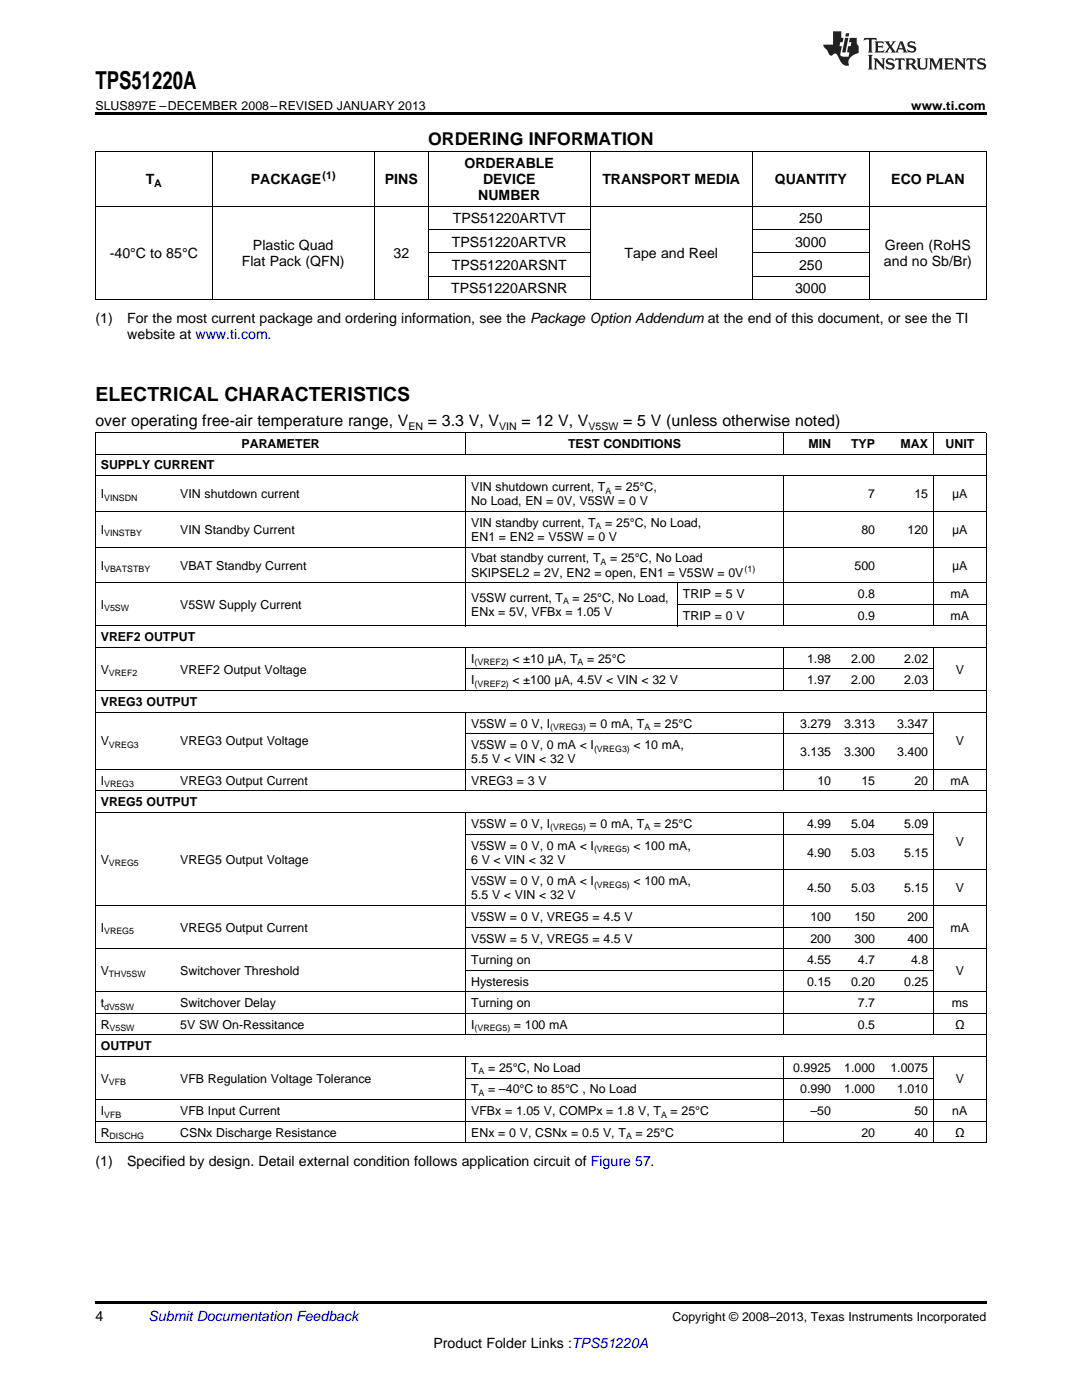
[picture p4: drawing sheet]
<svg xmlns="http://www.w3.org/2000/svg" width="216mm" height="279mm" viewBox="0 0 216 279" stroke-linecap="round" stroke-linejoin="round" font-family="sans-serif">
<defs><g id="words">
<text font-size="4.9" x="19" y="17.8">TPS51220A</text>
<text font-size="3.9" x="19" y="79.9">ELECTRICAL CHARACTERISTICS</text>
<text font-size="3.5" x="85.4" y="28.9">ORDERING INFORMATION</text>
<g font-size="3.2">
<text x="19" y="85.1">over operating free-air temperature range, V</text>
<text x="85.4" y="85.1">= 3.3 V, V</text>
<text x="104.1" y="85.1">= 12 V, V</text>
<text x="124.4" y="85.1">= 5 V (unless otherwise noted)</text>
</g>
<g font-size="2.8">
<text x="92.7" y="33.6">ORDERABLE</text>
<text x="29.1" y="36.8">T</text>
<text x="50" y="36.8">PACKAGE</text>
<text x="76.8" y="36.8">PINS</text>
<text x="95.4" y="39.9">NUMBER</text>
<text x="96.4" y="36.8">DEVICE</text>
<text x="120.2" y="36.8">TRANSPORT MEDIA</text>
<text x="154.6" y="36.8">QUANTITY</text>
<text x="177.8" y="36.8">ECO PLAN</text>
<text x="90.3" y="44.6">TPS51220ARTVT</text>
<text x="159.5" y="44.6">250</text>
<text x="21.9" y="51.6">-40°C to 85°C</text>
<text x="48.3" y="53.2">Flat Pack (QFN)</text>
<text x="50.5" y="50">Plastic Quad</text>
<text x="78.5" y="51.6">32</text>
<text x="90.2" y="49.2">TPS51220ARTVR</text>
<text x="90.2" y="53.9">TPS51220ARSNT</text>
<text x="124.6" y="51.6">Tape and Reel</text>
<text x="158.6" y="49.2">3000</text>
<text x="159.5" y="53.9">250</text>
<text x="176.4" y="53.2">and no Sb/Br)</text>
<text x="176.6" y="50">Green (RoHS</text>
<text x="90" y="58.6">TPS51220ARSNR</text>
<text x="158.6" y="58.6">3000</text>
<text x="19" y="64.4">(1)</text>
<text x="25.4" y="64.4">For the most current package and ordering information, see the Package Option Addendum at the end of this document, or see the TI</text>
<text x="25.4" y="67.6">website at www.ti.com.</text>
<text x="19" y="232.7">(1)</text>
<text x="25.4" y="232.7">Specified by design. Detail external condition follows application circuit of Figure 57.</text>
<text x="19" y="263.6">4</text>
<text x="86.5" y="269">Product Folder Links :TPS51220A</text>
</g>
<text font-size="2.8" fill="#0000c8" x="29.6" y="263.6">Submit Documentation Feedback</text>
<g font-size="2.5">
<text x="19" y="21.9">SLUS897E –DECEMBER 2008–REVISED JANUARY 2013</text>
<text x="181.8" y="21.9">www.ti.com</text>
<text x="48.2" y="89.4">PARAMETER</text>
<text x="113.3" y="89.4">TEST CONDITIONS</text>
<text x="161.3" y="89.4">MIN</text>
<text x="169.8" y="89.4">TYP</text>
<text x="179.7" y="89.4">MAX</text>
<text x="188.7" y="89.4">UNIT</text>
<text x="20.1" y="93.7">SUPPLY CURRENT</text>
<text x="20.1" y="99.4">I</text>
<text x="35.9" y="99.4">VIN shutdown current</text>
<text x="94" y="98">VIN shutdown current, T</text>
<text x="94" y="100.8">No Load, EN = 0V, V5SW = 0 V</text>
<text x="122.7" y="98">= 25°C,</text>
<text x="173.2" y="99.4">7</text>
<text x="182.5" y="99.4">15</text>
<text x="190" y="99.4">μA</text>
<text x="20.1" y="106.5">I</text>
<text x="35.9" y="106.5">VIN Standby Current</text>
<text x="94" y="105.1">VIN standby current, T</text>
<text x="94" y="107.9">EN1 = EN2 = V5SW = 0 V</text>
<text x="120.8" y="105.1">= 25°C, No Load,</text>
<text x="171.9" y="106.5">80</text>
<text x="181.1" y="106.5">120</text>
<text x="190" y="106.5">μA</text>
<text x="20.1" y="113.7">I</text>
<text x="35.9" y="113.7">VBAT Standby Current</text>
<text x="94" y="112.3">Vbat standby current, T</text>
<text x="121.7" y="112.3">= 25°C, No Load</text>
<text x="170.5" y="113.7">500</text>
<text x="190" y="113.7">μA</text>
<text x="94" y="115.1">SKIPSEL2 = 2V, EN2 = open, EN1 = V5SW = 0V</text>
<text x="136.3" y="119.4">TRIP = 5 V</text>
<text x="171.2" y="119.4">0.8</text>
<text x="189.7" y="119.4">mA</text>
<text x="20.1" y="121.5">I</text>
<text x="35.9" y="121.5">V5SW Supply Current</text>
<text x="94" y="120.1">V5SW current, T</text>
<text x="94" y="122.9">ENx = 5V, VFBx = 1.05 V</text>
<text x="114.3" y="120.1">= 25°C, No Load,</text>
<text x="136.3" y="123.7">TRIP = 0 V</text>
<text x="171.2" y="123.7">0.9</text>
<text x="189.7" y="123.7">mA</text>
<text x="20.1" y="128">VREF2 OUTPUT</text>
<text x="20.1" y="134.4">V</text>
<text x="35.9" y="134.4">VREF2 Output Voltage</text>
<text x="94" y="132.3">I</text>
<text x="94" y="136.6">I</text>
<text x="102.3" y="132.3">&lt; ±10 μA, T</text>
<text x="102.3" y="136.6">&lt; ±100 μA, 4.5V &lt; VIN &lt; 32 V</text>
<text x="117.2" y="132.3">= 25°C</text>
<text x="161" y="132.3">1.98</text>
<text x="161" y="136.6">1.97</text>
<text x="169.8" y="132.3">2.00</text>
<text x="169.8" y="136.6">2.00</text>
<text x="180.4" y="132.3">2.02</text>
<text x="180.4" y="136.6">2.03</text>
<text x="190.7" y="134.4">V</text>
<text x="20.1" y="140.9">VREG3 OUTPUT</text>
<text x="20.1" y="148.8">V</text>
<text x="35.9" y="148.8">VREG3 Output Voltage</text>
<text x="94" y="145.2">V5SW = 0 V, I</text>
<text x="94" y="149.5">V5SW = 0 V, 0 mA &lt; I</text>
<text x="117.7" y="145.2">= 0 mA, T</text>
<text x="126.4" y="149.5">&lt; 10 mA,</text>
<text x="130.5" y="145.2">= 25°C</text>
<text x="159.7" y="145.2">3.279</text>
<text x="168.5" y="145.2">3.313</text>
<text x="179" y="145.2">3.347</text>
<text x="190.7" y="148.8">V</text>
<text x="94" y="152.3">5.5 V &lt; VIN &lt; 32 V</text>
<text x="159.7" y="150.9">3.135</text>
<text x="168.5" y="150.9">3.300</text>
<text x="179" y="150.9">3.400</text>
<text x="20.1" y="156.6">I</text>
<text x="20.1" y="160.9">VREG5 OUTPUT</text>
<text x="35.9" y="156.6">VREG3 Output Current</text>
<text x="94" y="156.6">VREG3 = 3 V</text>
<text x="163.1" y="156.6">10</text>
<text x="171.9" y="156.6">15</text>
<text x="182.5" y="156.6">20</text>
<text x="189.7" y="156.6">mA</text>
<text x="94" y="165.2">V5SW = 0 V, I</text>
<text x="117.7" y="165.2">= 0 mA, T</text>
<text x="130.5" y="165.2">= 25°C</text>
<text x="161" y="165.2">4.99</text>
<text x="169.8" y="165.2">5.04</text>
<text x="180.4" y="165.2">5.09</text>
<text x="20.1" y="172.4">V</text>
<text x="35.9" y="172.4">VREG5 Output Voltage</text>
<text x="94" y="169.5">V5SW = 0 V, 0 mA &lt; I</text>
<text x="94" y="172.4">6 V &lt; VIN &lt; 32 V</text>
<text x="126.4" y="169.5">&lt; 100 mA,</text>
<text x="161" y="171">4.90</text>
<text x="169.8" y="171">5.03</text>
<text x="180.4" y="171">5.15</text>
<text x="190.7" y="168.8">V</text>
<text x="94" y="176.7">V5SW = 0 V, 0 mA &lt; I</text>
<text x="94" y="179.5">5.5 V &lt; VIN &lt; 32 V</text>
<text x="126.4" y="176.7">&lt; 100 mA,</text>
<text x="161" y="178.1">4.50</text>
<text x="169.8" y="178.1">5.03</text>
<text x="180.4" y="178.1">5.15</text>
<text x="190.7" y="178.1">V</text>
<text x="20.1" y="185.9">I</text>
<text x="35.9" y="185.9">VREG5 Output Current</text>
<text x="94" y="183.8">V5SW = 0 V, VREG5 = 4.5 V</text>
<text x="161.7" y="183.8">100</text>
<text x="170.5" y="183.8">150</text>
<text x="181.1" y="183.8">200</text>
<text x="189.7" y="185.9">mA</text>
<text x="94" y="188.1">V5SW = 5 V, VREG5 = 4.5 V</text>
<text x="161.7" y="188.1">200</text>
<text x="170.5" y="188.1">300</text>
<text x="181.1" y="188.1">400</text>
<text x="20.1" y="194.6">V</text>
<text x="35.9" y="194.6">Switchover Threshold</text>
<text x="94" y="192.4">Turning on</text>
<text x="94" y="196.7">Hysteresis</text>
<text x="161" y="192.4">4.55</text>
<text x="161" y="196.7">0.15</text>
<text x="169.8" y="196.7">0.20</text>
<text x="171.2" y="192.4">4.7</text>
<text x="180.4" y="196.7">0.25</text>
<text x="181.8" y="192.4">4.8</text>
<text x="190.7" y="194.6">V</text>
<text x="20.1" y="201">t</text>
<text x="35.9" y="201">Switchover Delay</text>
<text x="94" y="201">Turning on</text>
<text x="171.2" y="201">7.7</text>
<text x="189.9" y="201">ms</text>
<text x="20.1" y="205.3">R</text>
<text x="20.1" y="209.6">OUTPUT</text>
<text x="35.9" y="205.3">5V SW On-Ressitance</text>
<text x="94" y="205.3">I</text>
<text x="102.6" y="205.3">= 100 mA</text>
<text x="171.2" y="205.3">0.5</text>
<text x="190.6" y="205.3">Ω</text>
<text x="94" y="213.9">T</text>
<text x="97.4" y="213.9">= 25°C, No Load</text>
<text x="158.3" y="213.9">0.9925</text>
<text x="168.5" y="213.9">1.000</text>
<text x="177.7" y="213.9">1.0075</text>
<text x="20.1" y="216.1">V</text>
<text x="35.9" y="216.1">VFB Regulation Voltage Tolerance</text>
<text x="94" y="218.2">T</text>
<text x="97.4" y="218.2">= –40°C to 85°C , No Load</text>
<text x="159.7" y="218.2">0.990</text>
<text x="168.5" y="218.2">1.000</text>
<text x="179" y="218.2">1.010</text>
<text x="190.7" y="216.1">V</text>
<text x="20.1" y="222.5">I</text>
<text x="20.1" y="226.8">R</text>
<text x="35.9" y="222.5">VFB Input Current</text>
<text x="35.9" y="226.8">CSNx Discharge Resistance</text>
<text x="94" y="222.5">VFBx = 1.05 V, COMPx = 1.8 V, T</text>
<text x="94" y="226.8">ENx = 0 V, CSNx = 0.5 V, T</text>
<text x="126.8" y="226.8">= 25°C</text>
<text x="133.8" y="222.5">= 25°C</text>
<text x="161.7" y="222.5">–50</text>
<text x="171.9" y="226.8">20</text>
<text x="182.5" y="222.5">50</text>
<text x="182.5" y="226.8">40</text>
<text x="190" y="222.5">nA</text>
<text x="190.6" y="226.8">Ω</text>
<text x="134.2" y="263.6">Copyright © 2008–2013, Texas Instruments Incorporated</text>
</g>
<g font-size="2.1">
<text x="64.4" y="35.6">(1)</text>
<text x="30.8" y="37.3">A</text>
<text x="81.5" y="85.7">EN</text>
<text x="99.6" y="85.7">VIN</text>
<text x="117.4" y="85.7">V5SW</text>
</g>
<g font-size="1.8">
<text x="20.8" y="99.9">VINSDN</text>
<text x="120.8" y="98.5">A</text>
<text x="20.8" y="107">VINSTBY</text>
<text x="118.9" y="105.6">A</text>
<text x="119.8" y="112.7">A</text>
<text x="20.8" y="114.2">VBATSTBY</text>
<text x="148.6" y="114.1">(1)</text>
<text x="20.8" y="122">V5SW</text>
<text x="112.4" y="120.6">A</text>
<text x="21.7" y="134.9">VREF2</text>
<text x="94.7" y="132.8">(VREF2)</text>
<text x="94.7" y="137.1">(VREF2)</text>
<text x="115.3" y="132.8">A</text>
<text x="21.7" y="149.3">VREG3</text>
<text x="109.8" y="145.7">(VREG3)</text>
<text x="128.6" y="145.7">A</text>
<text x="118.5" y="150">(VREG3)</text>
<text x="20.8" y="157.1">VREG3</text>
<text x="109.8" y="165.7">(VREG5)</text>
<text x="128.6" y="165.7">A</text>
<text x="21.7" y="172.9">VREG5</text>
<text x="118.5" y="170">(VREG5)</text>
<text x="118.5" y="177.2">(VREG5)</text>
<text x="20.8" y="186.4">VREG5</text>
<text x="21.7" y="195.1">THV5SW</text>
<text x="20.8" y="201.5">dV5SW</text>
<text x="21.9" y="205.8">V5SW</text>
<text x="94.7" y="205.8">(VREG5)</text>
<text x="95.5" y="214.4">A</text>
<text x="21.7" y="216.6">VFB</text>
<text x="95.5" y="218.7">A</text>
<text x="20.8" y="223">VFB</text>
<text x="21.9" y="227.3">DISCHG</text>
<text x="124.9" y="227.3">A</text>
<text x="131.9" y="223">A</text>
</g>
</g></defs>
<path d="M19 22.5h177.8v.5h-177.8zM19 259.7h177.8v.5h-177.8z" fill="#000"/>
<g fill="none" stroke="#000" stroke-width=".2">
<path d="M19 30.1h177.8M19.1 30.2v29.6M42.3 30.2v29.6M74.7 30.2v29.6M85.4 30.2v29.6M117.7 30.2v29.6M150.1 30.2v29.6M173.4 30.2v29.6M196.8 30.2v29.6M19 59.8h177.8M19 41.2h177.8M85.5 55.1h32.3"/>
<path d="M85.5 50.5h32.3M85.5 45.8h32.3M150.1 55.1h23.4M150.1 50.5h23.4M150.1 45.8h23.4M19 94.9h177.8M19 90.6h177.8M19 86.3h177.8M19.1 86.4v141.7M92.9 86.4v4.3M92.9 95v30M156.3 86.4v4.3"/>
<path d="M156.3 95v30M186.2 86.4v4.3M186.2 95v30M196.8 86.4v141.7M19 116.3h177.8M19 109.2h177.8M19 102h177.8M135.2 116.3v8.7M19 137.8h177.8M19 129.2h177.8M19 124.9h177.8M92.9 129.3v8.6"/>
<path d="M93 133.5h93.3M135.2 120.6h61.6M156.3 129.3v8.6M186.2 129.3v8.6M19 157.9h177.8M19 153.5h177.8M19 142.1h177.8M92.9 142.2v15.7M93 146.4h93.3M156.3 142.2v15.7M186.2 142.2v15.7M19 162.2h177.8"/>
<path d="M92.9 162.2v44.4M93 173.6h103.8M93 166.5h93.3M156.3 162.2v44.4M186.2 162.2v44.4M19 197.9h177.8M19 189.3h177.8M19 180.7h177.8M93 193.6h93.3M93 185h93.3M19 219.4h177.8M19 210.8h177.8"/>
<path d="M19 206.5h177.8M19 202.2h177.8M92.9 210.9v17.2M93 215.1h93.3M156.3 210.9v17.2M186.2 210.9v17.2M19 228.1h177.8M19 223.7h177.8"/>
</g>
<g fill="#231f20">
<path d="M172.5 7.6l-.1 .5 .4-.2h.6v.1v2.1l-.2 .4h.9l-.2-.4v-2.1l.1-.1h.5l.5 .2-.2-.5zM174.5 8.3l.2 .3v1.5l-.2 .4h1.8l.2-.6a1.04 1.04 0 0 1-1.3 .2v-.7h.6l.3 .2v-.6l-.3 .2h-.6v-.6l.8-.1 .4 .3-.2-.5zM176.5 8.3l.9 1.1-.9 1.1h.8l-.2-.2 .4-.7 .5 .7-.2 .2h1.5l-.2-.2 .2-.4h.9l.1 .4-.2 .2h1l-.3-.3-.7-1.9h-.5l-.9 2-.8-1 .9-1h-.8l.1 .3-.4 .5-.3-.6 .1-.2zM179.7 8.6l.4 1h-.7zM181.3 8.4a.63 .63 0 0 0-.2 .7 .63 .63 0 0 0 .6 .4l.6 .2 .1 .2a.75 .75 0 0 1-.7 .4 .75 .75 0 0 1-.6-.5l.1 .7 .1-.1a1.11 1.11 0 0 0 1.5-.6 1.13 1.13 0 0 0-1.2-.8l-.1-.4a1.04 1.04 0 0 1 1.2 .2l-.2-.5-.2 .1-.4-.2zM173.2 10.9l.2 .4v2.2l-.2 .4h1l-.3-.4v-2.2l.3-.4zM174.3 11.6l.3 .4v1.5l-.3 .4h.8l-.2-.4v-1.3l1.5 1.7v-1.9l.2-.4h-.7l.2 .4v.9l-1.1-1.3zM177 11.8a.62 .62 0 0 0-.2 .7 .62 .62 0 0 0 .6 .4l.6 .1 .1 .3a.76 .76 0 0 1-.7 .3 .76 .76 0 0 1-.7-.4l.2 .7 .1-.1a1.11 1.11 0 0 0 1.5-.6 1.13 1.13 0 0 0-1.2-.8l-.1-.4a1.04 1.04 0 0 1 1.2 .2l-.2-.6-.2 .1-.5-.1zM178.7 11.6l-.2 .6a.61 .61 0 0 1 .8-.3v1.6l-.2 .4h.9l-.2-.4v-1.6a.63 .63 0 0 1 .7 .3l-.1-.6zM180.6 11.6l.3 .4v1.5l-.3 .4h1l-.2-.2-.1-.8 .6 .2a.76 .76 0 0 0 1.2 .7l-1-1a.58 .58 0 0 0 .6-.5 .58 .58 0 0 0-.5-.6zM181.4 11.9h.1a.45 .45 0 0 1 .5 .1 .45 .45 0 0 1 .1 .5l-.8 .2zM182.9 11.6l.2 .2a2.17 2.17 0 0 0 .3 1.9 .99 .99 0 0 0 1.6-.6v-1.1l.2-.4h-.7l.2 .2a1.92 1.92 0 0 1-.2 1.8 .6 .6 0 0 1-.9-.5v-1.1l.2-.4zM185.4 11.6l.2 .4v1.5l-.2 .4h.7l-.2-.4v-1.4l.8 1.8 .8-1.8v1.4l-.2 .4h.9l-.2-.4v-1.5l.2-.4h-.8l-.6 1.5-.6-1.5zM188.4 11.6l.2 .4v1.5l-.2 .4h1.8l.1-.6a1.04 1.04 0 0 1-1.2 .1v-.6h.5l.4 .2v-.6l-.4 .2h-.5v-.7h.8l.3 .3-.1-.6zM190.5 11.6l.2 .4v1.5l-.2 .4h.7l-.2-.4v-1.3l1.5 1.7v-1.9l.2-.4h-.7l.2 .4v.9l-1.1-1.3zM192.9 11.6l-.1 .6a.61 .61 0 0 1 .7-.3l.1 1.6-.3 .4h1l-.3-.4 .1-1.6a.63 .63 0 0 1 .7 .3l-.1-.6zM195.2 11.8a.62 .62 0 0 0-.2 .7 .62 .62 0 0 0 .6 .4l.6 .1 .1 .3a.76 .76 0 0 1-.7 .3 .76 .76 0 0 1-.6-.4l.1 .7 .1-.1a1.11 1.11 0 0 0 1.6-.6 1.13 1.13 0 0 0-1.3-.8l-.1-.4a1.04 1.04 0 0 1 1.2 .2l-.1-.6-.2 .1-.5-.1z"/>
<path d="M166.2 6.3v2.6h-1.9v.4l.8 .9a.91 .91 0 0 0 1 .8 .56 .56 0 0 1 .5-.3 .56 .56 0 0 1 .5 .3l.4 .8a1.53 1.53 0 0 0 1.9 1.2 1.54 1.54 0 0 1 1-2.1l.9-.3v-1.4a1.52 1.52 0 0 1-.4-1.6h-1.3l-.2 .8h.5l-.2 .8h-.5l-.1 1v.2l.4 .1-.2 .8a1.93 1.93 0 0 1-1.6-.3l.3-1.8h-.5l.2-.8h.4l.2-.8h-.4v-1.3zM168.6 7.6l-.6 2.9h.7l.6-2.9zM168.8 6.6l-.1 .7h.6l.2-.7z"/>
</g>
<use href="#words"/>
</svg>
